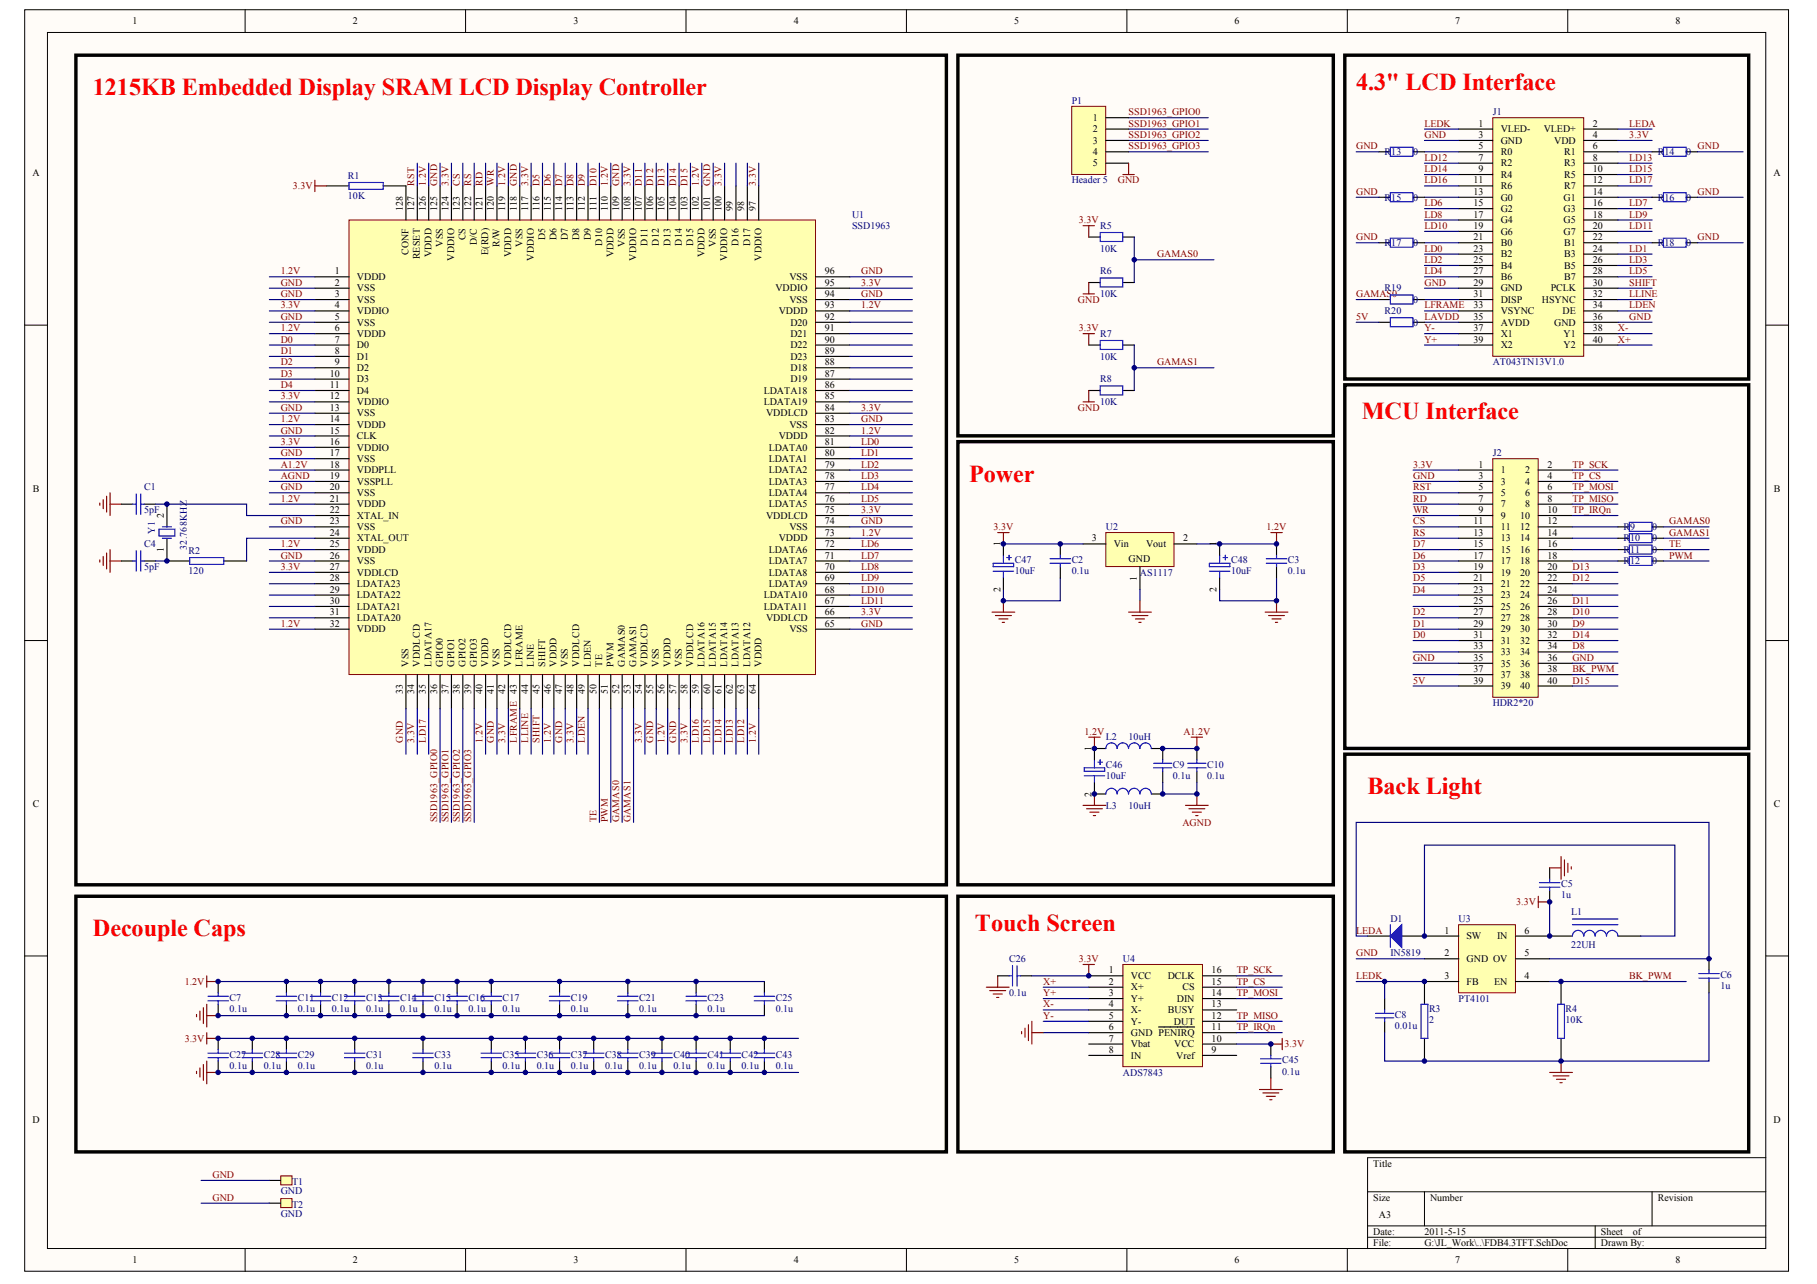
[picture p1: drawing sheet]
<svg xmlns="http://www.w3.org/2000/svg" width="297mm" height="210mm" viewBox="0 0 297 210" stroke-linecap="round" stroke-linejoin="round" font-family="sans-serif">
<defs><g id="words">
<g font-size="4" fill="#f00">
<text x="15.2" y="15.6">1215KB Embedded Display SRAM LCD Display Controller</text>
<text x="221.7" y="14.6">4.3&quot; LCD Interface</text>
<text x="222.6" y="68.5">MCU Interface</text>
<text x="158.5" y="78.8">Power</text>
<text x="223.6" y="129.8">Back Light</text>
<text x="15.2" y="153.1">Decouple Caps</text>
<text x="159.4" y="152.1">Touch Screen</text>
</g>
<g font-size="1.6">
<text x="21.7" y="4">1</text>
<text x="57.7" y="4">2</text>
<text x="93.7" y="4">3</text>
<text x="129.8" y="4">4</text>
<text x="165.8" y="4">5</text>
<text x="201.8" y="4">6</text>
<text x="237.9" y="4">7</text>
<text x="273.9" y="4">8</text>
<text x="178.7" y="19.8">1</text>
<text x="178.7" y="21.6">2</text>
<text x="178.7" y="23.5">3</text>
<text x="241.7" y="20.7">1</text>
<text x="241.7" y="22.6">3</text>
<text x="245.3" y="21.6">VLED-</text>
<text x="245.3" y="23.5">GND</text>
<text x="252.4" y="21.6">VLED+</text>
<text x="254.1" y="23.5">VDD</text>
<text x="260.4" y="20.7">2</text>
<text x="260.4" y="22.6">4</text>
<text x="5.3" y="28.8">A</text>
<text x="178.7" y="25.3">4</text>
<text x="178.7" y="27.2">5</text>
<text x="240.9" y="30">11</text>
<text x="241.7" y="24.4">5</text>
<text x="241.7" y="26.3">7</text>
<text x="241.7" y="28.1">9</text>
<text x="245.3" y="25.3">R0</text>
<text x="245.3" y="27.2">R2</text>
<text x="245.3" y="29.1">R4</text>
<text x="255.7" y="25.3">R1</text>
<text x="255.7" y="27.2">R3</text>
<text x="255.7" y="29.1">R5</text>
<text x="260.4" y="24.4">6</text>
<text x="260.4" y="26.3">8</text>
<text x="260.4" y="28.1">10</text>
<text x="260.4" y="30">12</text>
<text x="289.9" y="28.8">A</text>
<text x="65.9" y="34.5" transform="rotate(-90 65.9 34.5)">128</text>
<text x="67.7" y="34.5" transform="rotate(-90 67.7 34.5)">127</text>
<text x="69.6" y="34.5" transform="rotate(-90 69.6 34.5)">126</text>
<text x="71.4" y="34.5" transform="rotate(-90 71.4 34.5)">125</text>
<text x="73.3" y="34.5" transform="rotate(-90 73.3 34.5)">124</text>
<text x="75.2" y="34.5" transform="rotate(-90 75.2 34.5)">123</text>
<text x="77" y="34.5" transform="rotate(-90 77 34.5)">122</text>
<text x="78.9" y="34.5" transform="rotate(-90 78.9 34.5)">121</text>
<text x="80.7" y="34.5" transform="rotate(-90 80.7 34.5)">120</text>
<text x="82.6" y="34.5" transform="rotate(-90 82.6 34.5)">119</text>
<text x="84.5" y="34.5" transform="rotate(-90 84.5 34.5)">118</text>
<text x="86.3" y="34.5" transform="rotate(-90 86.3 34.5)">117</text>
<text x="88.2" y="34.5" transform="rotate(-90 88.2 34.5)">116</text>
<text x="90.1" y="34.5" transform="rotate(-90 90.1 34.5)">115</text>
<text x="91.9" y="34.5" transform="rotate(-90 91.9 34.5)">114</text>
<text x="93.8" y="34.5" transform="rotate(-90 93.8 34.5)">113</text>
<text x="95.6" y="34.5" transform="rotate(-90 95.6 34.5)">112</text>
<text x="97.5" y="34.5" transform="rotate(-90 97.5 34.5)">111</text>
<text x="99.4" y="34.5" transform="rotate(-90 99.4 34.5)">110</text>
<text x="101.2" y="34.5" transform="rotate(-90 101.2 34.5)">109</text>
<text x="103.1" y="34.5" transform="rotate(-90 103.1 34.5)">108</text>
<text x="104.9" y="34.5" transform="rotate(-90 104.9 34.5)">107</text>
<text x="106.8" y="34.5" transform="rotate(-90 106.8 34.5)">106</text>
<text x="108.7" y="34.5" transform="rotate(-90 108.7 34.5)">105</text>
<text x="110.5" y="34.5" transform="rotate(-90 110.5 34.5)">104</text>
<text x="112.4" y="34.5" transform="rotate(-90 112.4 34.5)">103</text>
<text x="114.2" y="34.5" transform="rotate(-90 114.2 34.5)">102</text>
<text x="116.1" y="34.5" transform="rotate(-90 116.1 34.5)">101</text>
<text x="118" y="34.5" transform="rotate(-90 118 34.5)">100</text>
<text x="119.8" y="34.5" transform="rotate(-90 119.8 34.5)">99</text>
<text x="121.7" y="34.5" transform="rotate(-90 121.7 34.5)">98</text>
<text x="123.5" y="34.5" transform="rotate(-90 123.5 34.5)">97</text>
<text x="240.9" y="31.8">13</text>
<text x="240.9" y="33.7">15</text>
<text x="240.9" y="35.6">17</text>
<text x="245.3" y="30.9">R6</text>
<text x="245.3" y="32.8">G0</text>
<text x="245.3" y="34.6">G2</text>
<text x="255.6" y="32.8">G1</text>
<text x="255.6" y="34.6">G3</text>
<text x="255.7" y="30.9">R7</text>
<text x="260.4" y="31.8">14</text>
<text x="260.4" y="33.7">16</text>
<text x="260.4" y="35.6">18</text>
<text x="66.8" y="41.7" transform="rotate(-90 66.8 41.7)">CONF</text>
<text x="72.4" y="40.3" transform="rotate(-90 72.4 40.3)">VSS</text>
<text x="76.1" y="39.3" transform="rotate(-90 76.1 39.3)">CS</text>
<text x="78" y="40.1" transform="rotate(-90 78 40.1)">D/C</text>
<text x="79.8" y="41.7" transform="rotate(-90 79.8 41.7)">E(RD)</text>
<text x="81.7" y="40.4" transform="rotate(-90 81.7 40.4)">R/W</text>
<text x="85.4" y="40.3" transform="rotate(-90 85.4 40.3)">VSS</text>
<text x="89.1" y="39.3" transform="rotate(-90 89.1 39.3)">D5</text>
<text x="91" y="39.3" transform="rotate(-90 91 39.3)">D6</text>
<text x="92.8" y="39.3" transform="rotate(-90 92.8 39.3)">D7</text>
<text x="94.7" y="39.3" transform="rotate(-90 94.7 39.3)">D8</text>
<text x="96.6" y="39.3" transform="rotate(-90 96.6 39.3)">D9</text>
<text x="98.4" y="40.2" transform="rotate(-90 98.4 40.2)">D10</text>
<text x="102.1" y="40.3" transform="rotate(-90 102.1 40.3)">VSS</text>
<text x="105.9" y="40.2" transform="rotate(-90 105.9 40.2)">D11</text>
<text x="107.7" y="40.2" transform="rotate(-90 107.7 40.2)">D12</text>
<text x="109.6" y="40.2" transform="rotate(-90 109.6 40.2)">D13</text>
<text x="111.4" y="40.2" transform="rotate(-90 111.4 40.2)">D14</text>
<text x="113.3" y="40.2" transform="rotate(-90 113.3 40.2)">D15</text>
<text x="117" y="40.3" transform="rotate(-90 117 40.3)">VSS</text>
<text x="120.7" y="40.2" transform="rotate(-90 120.7 40.2)">D16</text>
<text x="122.6" y="40.2" transform="rotate(-90 122.6 40.2)">D17</text>
<text x="240.9" y="37.4">19</text>
<text x="240.9" y="39.3">21</text>
<text x="240.9" y="41.1">23</text>
<text x="245.3" y="36.5">G4</text>
<text x="245.3" y="38.4">G6</text>
<text x="245.3" y="40.2">B0</text>
<text x="255.6" y="36.5">G5</text>
<text x="255.6" y="38.4">G7</text>
<text x="255.7" y="40.2">B1</text>
<text x="260.4" y="37.4">20</text>
<text x="260.4" y="39.3">22</text>
<text x="260.4" y="41.1">24</text>
<text x="54.8" y="44.9">1</text>
<text x="54.8" y="46.7">2</text>
<text x="58.4" y="45.8">VDDD</text>
<text x="58.4" y="47.6">VSS</text>
<text x="68.7" y="42.4" transform="rotate(-90 68.7 42.4)">RESET</text>
<text x="70.5" y="42.1" transform="rotate(-90 70.5 42.1)">VDDD</text>
<text x="74.2" y="42.6" transform="rotate(-90 74.2 42.6)">VDDIO</text>
<text x="83.5" y="42.1" transform="rotate(-90 83.5 42.1)">VDDD</text>
<text x="87.3" y="42.6" transform="rotate(-90 87.3 42.6)">VDDIO</text>
<text x="100.3" y="42.1" transform="rotate(-90 100.3 42.1)">VDDD</text>
<text x="104" y="42.6" transform="rotate(-90 104 42.6)">VDDIO</text>
<text x="115.2" y="42.1" transform="rotate(-90 115.2 42.1)">VDDD</text>
<text x="118.9" y="42.6" transform="rotate(-90 118.9 42.6)">VDDIO</text>
<text x="124.5" y="42.6" transform="rotate(-90 124.5 42.6)">VDDIO</text>
<text x="126.8" y="47.6">VDDIO</text>
<text x="129" y="45.8">VSS</text>
<text x="134.8" y="46.7">95</text>
<text x="134.8" y="44.9">96</text>
<text x="240.9" y="43">25</text>
<text x="240.9" y="44.9">27</text>
<text x="240.9" y="46.7">29</text>
<text x="245.3" y="42.1">B2</text>
<text x="245.3" y="43.9">B4</text>
<text x="245.3" y="45.8">B6</text>
<text x="245.3" y="47.6">GND</text>
<text x="253.5" y="47.6">PCLK</text>
<text x="255.7" y="42.1">B3</text>
<text x="255.7" y="43.9">B5</text>
<text x="255.7" y="45.8">B7</text>
<text x="260.4" y="43">26</text>
<text x="260.4" y="44.9">28</text>
<text x="260.4" y="46.7">30</text>
<text x="54.8" y="48.6">3</text>
<text x="54.8" y="50.4">4</text>
<text x="54.8" y="52.3">5</text>
<text x="58.4" y="49.5">VSS</text>
<text x="58.4" y="51.4">VDDIO</text>
<text x="58.4" y="53.2">VSS</text>
<text x="127.3" y="51.4">VDDD</text>
<text x="129" y="49.5">VSS</text>
<text x="129.2" y="53.2">D20</text>
<text x="134.8" y="52.3">92</text>
<text x="134.8" y="50.4">93</text>
<text x="134.8" y="48.6">94</text>
<text x="240.9" y="48.6">31</text>
<text x="240.9" y="50.4">33</text>
<text x="240.9" y="52.3">35</text>
<text x="245.3" y="49.5">DISP</text>
<text x="245.3" y="51.4">VSYNC</text>
<text x="245.3" y="53.2">AVDD</text>
<text x="252.1" y="49.5">HSYNC</text>
<text x="254.1" y="53.2">GND</text>
<text x="255.4" y="51.4">DE</text>
<text x="260.4" y="48.6">32</text>
<text x="260.4" y="50.4">34</text>
<text x="260.4" y="52.3">36</text>
<text x="54.8" y="54.1">6</text>
<text x="54.8" y="56">7</text>
<text x="54.8" y="57.9">8</text>
<text x="54.8" y="59.7">9</text>
<text x="58.4" y="55.1">VDDD</text>
<text x="58.4" y="56.9">D0</text>
<text x="58.4" y="58.8">D1</text>
<text x="129.2" y="58.8">D23</text>
<text x="129.2" y="56.9">D22</text>
<text x="129.2" y="55.1">D21</text>
<text x="134.8" y="59.7">88</text>
<text x="134.8" y="57.9">89</text>
<text x="134.8" y="56">90</text>
<text x="134.8" y="54.1">91</text>
<text x="240.9" y="54.1">37</text>
<text x="240.9" y="56">39</text>
<text x="245.3" y="55.1">X1</text>
<text x="245.3" y="56.9">X2</text>
<text x="255.6" y="55.1">Y1</text>
<text x="255.6" y="56.9">Y2</text>
<text x="260.4" y="54.1">38</text>
<text x="260.4" y="56">40</text>
<text x="53.9" y="61.6">10</text>
<text x="53.9" y="63.4">11</text>
<text x="53.9" y="65.3">12</text>
<text x="58.4" y="60.6">D2</text>
<text x="58.4" y="62.5">D3</text>
<text x="58.4" y="64.4">D4</text>
<text x="124.9" y="64.4">LDATA18</text>
<text x="129.2" y="62.5">D19</text>
<text x="129.2" y="60.6">D18</text>
<text x="134.8" y="65.3">85</text>
<text x="134.8" y="63.4">86</text>
<text x="134.8" y="61.6">87</text>
<text x="53.9" y="67.2">13</text>
<text x="53.9" y="69">14</text>
<text x="53.9" y="70.9">15</text>
<text x="58.4" y="66.2">VDDIO</text>
<text x="58.4" y="68.1">VSS</text>
<text x="58.4" y="69.9">VDDD</text>
<text x="58.4" y="71.8">CLK</text>
<text x="124.9" y="66.2">LDATA19</text>
<text x="125.2" y="68.1">VDDLCD</text>
<text x="127.3" y="71.8">VDDD</text>
<text x="129" y="69.9">VSS</text>
<text x="134.8" y="70.9">82</text>
<text x="134.8" y="69">83</text>
<text x="134.8" y="67.2">84</text>
<text x="53.9" y="72.7">16</text>
<text x="53.9" y="74.6">17</text>
<text x="53.9" y="76.4">18</text>
<text x="58.4" y="73.7">VDDIO</text>
<text x="58.4" y="75.5">VSS</text>
<text x="58.4" y="77.4">VDDPLL</text>
<text x="125.7" y="77.4">LDATA2</text>
<text x="125.7" y="75.5">LDATA1</text>
<text x="125.7" y="73.7">LDATA0</text>
<text x="134.8" y="76.4">79</text>
<text x="134.8" y="74.6">80</text>
<text x="134.8" y="72.7">81</text>
<text x="241.7" y="76.4">1</text>
<text x="245.3" y="77.4">1</text>
<text x="249.4" y="77.4">2</text>
<text x="253" y="76.4">2</text>
<text x="5.4" y="80.4">B</text>
<text x="53.9" y="78.3">19</text>
<text x="53.9" y="80.2">20</text>
<text x="53.9" y="82">21</text>
<text x="53.9" y="83.9">22</text>
<text x="58.4" y="79.2">VSSPLL</text>
<text x="58.4" y="81.1">VSS</text>
<text x="58.4" y="82.9">VDDD</text>
<text x="125.7" y="82.9">LDATA5</text>
<text x="125.7" y="81.1">LDATA4</text>
<text x="125.7" y="79.2">LDATA3</text>
<text x="134.8" y="83.9">75</text>
<text x="134.8" y="82">76</text>
<text x="134.8" y="80.2">77</text>
<text x="134.8" y="78.3">78</text>
<text x="241.7" y="78.3">3</text>
<text x="241.7" y="80.2">5</text>
<text x="241.7" y="82">7</text>
<text x="241.7" y="83.9">9</text>
<text x="245.3" y="79.2">3</text>
<text x="245.3" y="81.1">5</text>
<text x="245.3" y="82.9">7</text>
<text x="249.4" y="79.2">4</text>
<text x="249.4" y="81.1">6</text>
<text x="249.4" y="82.9">8</text>
<text x="253" y="78.3">4</text>
<text x="253" y="80.2">6</text>
<text x="253" y="82">8</text>
<text x="253" y="83.9">10</text>
<text x="290" y="80.4">B</text>
<text x="26.8" y="84.6" transform="rotate(-90 26.8 84.6)">2</text>
<text x="53.9" y="85.7">23</text>
<text x="53.9" y="87.6">24</text>
<text x="53.9" y="89.4">25</text>
<text x="58.4" y="84.8">XTAL_IN</text>
<text x="58.4" y="86.7">VSS</text>
<text x="58.4" y="88.5">XTAL_OUT</text>
<text x="125.2" y="84.8">VDDLCD</text>
<text x="127.3" y="88.5">VDDD</text>
<text x="129" y="86.7">VSS</text>
<text x="134.8" y="89.4">72</text>
<text x="134.8" y="87.6">73</text>
<text x="134.8" y="85.7">74</text>
<text x="163.5" y="89.3" transform="rotate(-90 163.5 89.3)">1</text>
<text x="178.5" y="88.5">3</text>
<text x="182.1" y="89.4">Vin</text>
<text x="187.4" y="89.4">Vout</text>
<text x="193.4" y="88.5">2</text>
<text x="198.9" y="89.3" transform="rotate(-90 198.9 89.3)">1</text>
<text x="240.9" y="85.7">11</text>
<text x="240.9" y="87.6">13</text>
<text x="240.9" y="89.4">15</text>
<text x="245.3" y="84.8">9</text>
<text x="245.3" y="86.7">11</text>
<text x="245.3" y="88.5">13</text>
<text x="248.5" y="84.8">10</text>
<text x="248.5" y="86.7">12</text>
<text x="248.5" y="88.5">14</text>
<text x="253" y="85.7">12</text>
<text x="253" y="87.6">14</text>
<text x="253" y="89.4">16</text>
<text x="26.8" y="90.3" transform="rotate(-90 26.8 90.3)">1</text>
<text x="53.9" y="91.3">26</text>
<text x="53.9" y="93.2">27</text>
<text x="53.9" y="95">28</text>
<text x="58.4" y="90.4">VDDD</text>
<text x="58.4" y="92.2">VSS</text>
<text x="58.4" y="94.1">VDDLCD</text>
<text x="58.4" y="96">LDATA23</text>
<text x="125.7" y="96">LDATA9</text>
<text x="125.7" y="94.1">LDATA8</text>
<text x="125.7" y="92.2">LDATA7</text>
<text x="125.7" y="90.4">LDATA6</text>
<text x="134.8" y="95">69</text>
<text x="134.8" y="93.2">70</text>
<text x="134.8" y="91.3">71</text>
<text x="184.5" y="91.9">GND</text>
<text x="185.9" y="95" transform="rotate(-90 185.9 95)">1</text>
<text x="240.9" y="91.3">17</text>
<text x="240.9" y="93.2">19</text>
<text x="240.9" y="95">21</text>
<text x="245.3" y="90.4">15</text>
<text x="245.3" y="92.2">17</text>
<text x="245.3" y="94.1">19</text>
<text x="245.3" y="96">21</text>
<text x="248.5" y="90.4">16</text>
<text x="248.5" y="92.2">18</text>
<text x="248.5" y="94.1">20</text>
<text x="248.5" y="96">22</text>
<text x="253" y="91.3">18</text>
<text x="253" y="93.2">20</text>
<text x="253" y="95">22</text>
<text x="53.9" y="96.9">29</text>
<text x="53.9" y="98.7">30</text>
<text x="53.9" y="100.6">31</text>
<text x="58.4" y="97.8">LDATA22</text>
<text x="58.4" y="99.7">LDATA21</text>
<text x="58.4" y="101.5">LDATA20</text>
<text x="124.9" y="99.7">LDATA11</text>
<text x="124.9" y="97.8">LDATA10</text>
<text x="125.2" y="101.5">VDDLCD</text>
<text x="134.8" y="100.6">66</text>
<text x="134.8" y="98.7">67</text>
<text x="134.8" y="96.9">68</text>
<text x="163.5" y="96.8" transform="rotate(-90 163.5 96.8)">2</text>
<text x="198.9" y="96.8" transform="rotate(-90 198.9 96.8)">2</text>
<text x="240.9" y="96.9">23</text>
<text x="240.9" y="98.7">25</text>
<text x="240.9" y="100.6">27</text>
<text x="245.3" y="97.8">23</text>
<text x="245.3" y="99.7">25</text>
<text x="245.3" y="101.5">27</text>
<text x="248.5" y="97.8">24</text>
<text x="248.5" y="99.7">26</text>
<text x="248.5" y="101.5">28</text>
<text x="253" y="96.9">24</text>
<text x="253" y="98.7">26</text>
<text x="253" y="100.6">28</text>
<text x="53.9" y="102.5">32</text>
<text x="58.4" y="103.4">VDDD</text>
<text x="129" y="103.4">VSS</text>
<text x="134.8" y="102.5">65</text>
<text x="240.9" y="102.5">29</text>
<text x="240.9" y="104.3">31</text>
<text x="240.9" y="106.2">33</text>
<text x="245.3" y="103.4">29</text>
<text x="245.3" y="105.2">31</text>
<text x="245.3" y="107.1">33</text>
<text x="248.5" y="103.4">30</text>
<text x="248.5" y="105.2">32</text>
<text x="248.5" y="107.1">34</text>
<text x="253" y="102.5">30</text>
<text x="253" y="104.3">32</text>
<text x="253" y="106.2">34</text>
<text x="65.9" y="113.5" transform="rotate(-90 65.9 113.5)">33</text>
<text x="66.8" y="109" transform="rotate(-90 66.8 109)">VSS</text>
<text x="67.7" y="113.5" transform="rotate(-90 67.7 113.5)">34</text>
<text x="68.7" y="109" transform="rotate(-90 68.7 109)">VDDLCD</text>
<text x="69.6" y="113.5" transform="rotate(-90 69.6 113.5)">35</text>
<text x="70.5" y="109" transform="rotate(-90 70.5 109)">LDATA17</text>
<text x="71.4" y="113.5" transform="rotate(-90 71.4 113.5)">36</text>
<text x="72.4" y="109" transform="rotate(-90 72.4 109)">GPIO0</text>
<text x="73.3" y="113.5" transform="rotate(-90 73.3 113.5)">37</text>
<text x="74.2" y="109" transform="rotate(-90 74.2 109)">GPIO1</text>
<text x="75.2" y="113.5" transform="rotate(-90 75.2 113.5)">38</text>
<text x="76.1" y="109" transform="rotate(-90 76.1 109)">GPIO2</text>
<text x="77" y="113.5" transform="rotate(-90 77 113.5)">39</text>
<text x="78" y="109" transform="rotate(-90 78 109)">GPIO3</text>
<text x="78.9" y="113.5" transform="rotate(-90 78.9 113.5)">40</text>
<text x="79.8" y="109" transform="rotate(-90 79.8 109)">VDDD</text>
<text x="80.7" y="113.5" transform="rotate(-90 80.7 113.5)">41</text>
<text x="81.7" y="109" transform="rotate(-90 81.7 109)">VSS</text>
<text x="82.6" y="113.5" transform="rotate(-90 82.6 113.5)">42</text>
<text x="83.5" y="109" transform="rotate(-90 83.5 109)">VDDLCD</text>
<text x="84.5" y="113.5" transform="rotate(-90 84.5 113.5)">43</text>
<text x="85.4" y="109" transform="rotate(-90 85.4 109)">LFRAME</text>
<text x="86.3" y="113.5" transform="rotate(-90 86.3 113.5)">44</text>
<text x="87.3" y="109" transform="rotate(-90 87.3 109)">LINE</text>
<text x="88.2" y="113.5" transform="rotate(-90 88.2 113.5)">45</text>
<text x="89.1" y="109" transform="rotate(-90 89.1 109)">SHIFT</text>
<text x="90.1" y="113.5" transform="rotate(-90 90.1 113.5)">46</text>
<text x="91" y="109" transform="rotate(-90 91 109)">VDDD</text>
<text x="91.9" y="113.5" transform="rotate(-90 91.9 113.5)">47</text>
<text x="92.8" y="109" transform="rotate(-90 92.8 109)">VSS</text>
<text x="93.8" y="113.5" transform="rotate(-90 93.8 113.5)">48</text>
<text x="94.7" y="109" transform="rotate(-90 94.7 109)">VDDLCD</text>
<text x="95.6" y="113.5" transform="rotate(-90 95.6 113.5)">49</text>
<text x="96.6" y="109" transform="rotate(-90 96.6 109)">LDEN</text>
<text x="97.5" y="113.5" transform="rotate(-90 97.5 113.5)">50</text>
<text x="98.4" y="109" transform="rotate(-90 98.4 109)">TE</text>
<text x="99.4" y="113.5" transform="rotate(-90 99.4 113.5)">51</text>
<text x="100.3" y="109" transform="rotate(-90 100.3 109)">PWM</text>
<text x="101.2" y="113.5" transform="rotate(-90 101.2 113.5)">52</text>
<text x="102.1" y="109" transform="rotate(-90 102.1 109)">GAMAS0</text>
<text x="103.1" y="113.5" transform="rotate(-90 103.1 113.5)">53</text>
<text x="104" y="109" transform="rotate(-90 104 109)">GAMAS1</text>
<text x="104.9" y="113.5" transform="rotate(-90 104.9 113.5)">54</text>
<text x="105.9" y="109" transform="rotate(-90 105.9 109)">VDDLCD</text>
<text x="106.8" y="113.5" transform="rotate(-90 106.8 113.5)">55</text>
<text x="107.7" y="109" transform="rotate(-90 107.7 109)">VSS</text>
<text x="108.7" y="113.5" transform="rotate(-90 108.7 113.5)">56</text>
<text x="109.6" y="109" transform="rotate(-90 109.6 109)">VDDD</text>
<text x="110.5" y="113.5" transform="rotate(-90 110.5 113.5)">57</text>
<text x="111.4" y="109" transform="rotate(-90 111.4 109)">VSS</text>
<text x="112.4" y="113.5" transform="rotate(-90 112.4 113.5)">58</text>
<text x="113.3" y="109" transform="rotate(-90 113.3 109)">VDDLCD</text>
<text x="114.2" y="113.5" transform="rotate(-90 114.2 113.5)">59</text>
<text x="115.2" y="109" transform="rotate(-90 115.2 109)">LDATA16</text>
<text x="116.1" y="113.5" transform="rotate(-90 116.1 113.5)">60</text>
<text x="117" y="109" transform="rotate(-90 117 109)">LDATA15</text>
<text x="118" y="113.5" transform="rotate(-90 118 113.5)">61</text>
<text x="118.9" y="109" transform="rotate(-90 118.9 109)">LDATA14</text>
<text x="119.8" y="113.5" transform="rotate(-90 119.8 113.5)">62</text>
<text x="120.7" y="109" transform="rotate(-90 120.7 109)">LDATA13</text>
<text x="121.7" y="113.5" transform="rotate(-90 121.7 113.5)">63</text>
<text x="122.6" y="109" transform="rotate(-90 122.6 109)">LDATA12</text>
<text x="123.5" y="113.5" transform="rotate(-90 123.5 113.5)">64</text>
<text x="124.5" y="109" transform="rotate(-90 124.5 109)">VDDD</text>
<text x="240.9" y="108">35</text>
<text x="240.9" y="109.9">37</text>
<text x="240.9" y="111.7">39</text>
<text x="245.3" y="109">35</text>
<text x="245.3" y="110.8">37</text>
<text x="245.3" y="112.7">39</text>
<text x="248.5" y="109">36</text>
<text x="248.5" y="110.8">38</text>
<text x="248.5" y="112.7">40</text>
<text x="253" y="108">36</text>
<text x="253" y="109.9">38</text>
<text x="253" y="111.7">40</text>
<text x="178.4" y="122.7" transform="rotate(-90 178.4 122.7)">1</text>
<text x="5.4" y="131.9">C</text>
<text x="178.4" y="130.3" transform="rotate(-90 178.4 130.3)">2</text>
<text x="290" y="131.9">C</text>
<text x="236.1" y="152.6">1</text>
<text x="239.8" y="153.6">SW</text>
<text x="244.7" y="153.6">IN</text>
<text x="249.2" y="152.6">6</text>
<text x="181.3" y="159.1">1</text>
<text x="181.3" y="161">2</text>
<text x="184.9" y="160.1">VCC</text>
<text x="184.9" y="161.9">X+</text>
<text x="190.9" y="160.1">DCLK</text>
<text x="193.3" y="161.9">CS</text>
<text x="198.1" y="161">15</text>
<text x="198.1" y="159.1">16</text>
<text x="236.1" y="156.3">2</text>
<text x="236.1" y="160.1">3</text>
<text x="239.8" y="157.3">GND OV</text>
<text x="239.8" y="161">FB</text>
<text x="244.3" y="161">EN</text>
<text x="249.2" y="160.1">4</text>
<text x="249.2" y="156.3">5</text>
<text x="181.3" y="162.8">3</text>
<text x="181.3" y="164.7">4</text>
<text x="181.3" y="166.6">5</text>
<text x="184.9" y="163.8">Y+</text>
<text x="184.9" y="165.6">X-</text>
<text x="184.9" y="167.5">Y-</text>
<text x="190.9" y="165.6">BUSY</text>
<text x="191.9" y="167.5">DUT</text>
<text x="192.4" y="163.8">DIN</text>
<text x="198.1" y="166.6">12</text>
<text x="198.1" y="164.7">13</text>
<text x="198.1" y="162.8">14</text>
<text x="181.3" y="168.4">6</text>
<text x="181.3" y="170.3">7</text>
<text x="181.3" y="172.1">8</text>
<text x="184.9" y="169.3">GND PENIRQ</text>
<text x="184.9" y="171.2">Vbat</text>
<text x="184.9" y="173.1">IN</text>
<text x="192" y="171.2">VCC</text>
<text x="192.3" y="173.1">Vref</text>
<text x="198.1" y="172.1">9</text>
<text x="198.1" y="170.3">10</text>
<text x="198.1" y="168.4">11</text>
<text x="5.3" y="183.5">D</text>
<text x="289.9" y="183.5">D</text>
<text x="224.5" y="190.7">Title</text>
<text x="224.5" y="196.3">Size</text>
<text x="233.8" y="196.3">Number</text>
<text x="271" y="196.3">Revision</text>
<text x="224.5" y="201.9">Date:</text>
<text x="224.5" y="203.7">File:</text>
<text x="225.4" y="199.1">A3</text>
<text x="232.9" y="201.9">2011-5-15</text>
<text x="232.9" y="203.7">G:\JL_Work\..\FDB4.3TFT.SchDoc</text>
<text x="261.7" y="201.9">Sheet</text>
<text x="261.7" y="203.7">Drawn By:</text>
<text x="266.9" y="201.9">of</text>
<text x="21.7" y="206.5">1</text>
<text x="57.7" y="206.5">2</text>
<text x="93.7" y="206.5">3</text>
<text x="129.8" y="206.5">4</text>
<text x="165.8" y="206.5">5</text>
<text x="201.8" y="206.5">6</text>
<text x="237.9" y="206.5">7</text>
<text x="273.9" y="206.5">8</text>
</g>
<g font-size="1.6" fill="#000080">
<text x="175.2" y="17">P1</text>
<text x="244" y="18.8">J1</text>
<text x="56.9" y="29.2">R1</text>
<text x="175.2" y="30">Header 5</text>
<text x="226.4" y="25.3">R13</text>
<text x="231" y="25.3">0</text>
<text x="271" y="25.3">R14</text>
<text x="275.7" y="25.3">0</text>
<text x="56.9" y="32.6">10K</text>
<text x="139.3" y="35.6">U1</text>
<text x="226.4" y="32.8">R15</text>
<text x="231" y="32.8">0</text>
<text x="271" y="32.8">R16</text>
<text x="275.7" y="32.8">0</text>
<text x="139.3" y="37.4">SSD1963</text>
<text x="179.8" y="37.4">R5</text>
<text x="179.8" y="41.1">10K</text>
<text x="226.4" y="40.2">R17</text>
<text x="231" y="40.2">0</text>
<text x="271" y="40.2">R18</text>
<text x="275.7" y="40.2">0</text>
<text x="179.8" y="44.9">R6</text>
<text x="226.4" y="47.6">R19</text>
<text x="179.8" y="48.6">10K</text>
<text x="226.4" y="51.4">R20</text>
<text x="231" y="53.2">0</text>
<text x="231" y="49.5">0</text>
<text x="179.8" y="55.1">R7</text>
<text x="179.8" y="58.8">10K</text>
<text x="244" y="59.7">AT043TN13V1.0</text>
<text x="179.8" y="62.5">R8</text>
<text x="179.8" y="66.2">10K</text>
<text x="244" y="74.6">J2</text>
<text x="23.6" y="80.2">C1</text>
<text x="23.6" y="83.9">5pF</text>
<text x="23.6" y="89.4">C4</text>
<text x="25.3" y="87.2" transform="rotate(-90 25.3 87.2)">Y1</text>
<text x="30.5" y="89.8" transform="rotate(-90 30.5 89.8)">32.768KHZ</text>
<text x="180.8" y="86.7">U2</text>
<text x="265.4" y="86.7">R9</text>
<text x="265.4" y="88.5">R10</text>
<text x="270.1" y="86.7">0</text>
<text x="270.1" y="88.5">0</text>
<text x="23.6" y="93.2">5pF</text>
<text x="30.8" y="90.6">R2</text>
<text x="30.8" y="93.9">120</text>
<text x="165.9" y="92">C47</text>
<text x="165.9" y="93.9">10uF</text>
<text x="175.2" y="92">C2</text>
<text x="175.2" y="93.9">0.1u</text>
<text x="186.4" y="94.1">AS1117</text>
<text x="201.2" y="92">C48</text>
<text x="201.2" y="93.9">10uF</text>
<text x="210.5" y="92">C3</text>
<text x="210.5" y="93.9">0.1u</text>
<text x="265.4" y="90.4">R11</text>
<text x="265.4" y="92.2">R12</text>
<text x="270.1" y="90.4">0</text>
<text x="270.1" y="92.2">0</text>
<text x="244" y="115.5">HDR2*20</text>
<text x="180.8" y="125.5">C46</text>
<text x="180.8" y="121">L2</text>
<text x="184.5" y="121">10uH</text>
<text x="191.8" y="125.5">C9</text>
<text x="197.3" y="125.5">C10</text>
<text x="180.8" y="127.4">10uF</text>
<text x="191.8" y="127.4">0.1u</text>
<text x="197.3" y="127.4">0.1u</text>
<text x="180.8" y="132.2">L3</text>
<text x="184.5" y="132.2">10uH</text>
<text x="255.2" y="145">C5</text>
<text x="255.2" y="146.9">1u</text>
<text x="256.9" y="149.6">L1</text>
<text x="227.3" y="150.8">D1</text>
<text x="238.5" y="150.8">U3</text>
<text x="256.9" y="155">22UH</text>
<text x="165" y="157.3">C26</text>
<text x="183.6" y="157.3">U4</text>
<text x="227.3" y="156.3">IN5819</text>
<text x="281.2" y="159.9">C6</text>
<text x="281.2" y="161.7">1u</text>
<text x="37.5" y="163.6">C7</text>
<text x="37.5" y="165.4">0.1u</text>
<text x="48.7" y="163.6">C11</text>
<text x="48.7" y="165.4">0.1u</text>
<text x="54.3" y="163.6">C12</text>
<text x="54.3" y="165.4">0.1u</text>
<text x="59.8" y="163.6">C13</text>
<text x="59.8" y="165.4">0.1u</text>
<text x="65.4" y="163.6">C14</text>
<text x="65.4" y="165.4">0.1u</text>
<text x="71" y="163.6">C15</text>
<text x="71" y="165.4">0.1u</text>
<text x="76.6" y="163.6">C16</text>
<text x="76.6" y="165.4">0.1u</text>
<text x="82.2" y="163.6">C17</text>
<text x="82.2" y="165.4">0.1u</text>
<text x="93.3" y="163.6">C19</text>
<text x="93.3" y="165.4">0.1u</text>
<text x="104.5" y="163.6">C21</text>
<text x="104.5" y="165.4">0.1u</text>
<text x="115.7" y="163.6">C23</text>
<text x="115.7" y="165.4">0.1u</text>
<text x="126.8" y="163.6">C25</text>
<text x="126.8" y="165.4">0.1u</text>
<text x="165" y="162.8">0.1u</text>
<text x="228" y="166.4">C8</text>
<text x="233.6" y="165.4">R3</text>
<text x="233.6" y="167.3">2</text>
<text x="238.5" y="163.8">PT4101</text>
<text x="255.9" y="165.4">R4</text>
<text x="255.9" y="167.3">10K</text>
<text x="37.5" y="172.9">C27</text>
<text x="43.1" y="172.9">C28</text>
<text x="48.7" y="172.9">C29</text>
<text x="59.8" y="172.9">C31</text>
<text x="71" y="172.9">C33</text>
<text x="82.2" y="172.9">C35</text>
<text x="87.8" y="172.9">C36</text>
<text x="93.3" y="172.9">C37</text>
<text x="98.9" y="172.9">C38</text>
<text x="104.5" y="172.9">C39</text>
<text x="110.1" y="172.9">C40</text>
<text x="115.7" y="172.9">C41</text>
<text x="121.2" y="172.9">C42</text>
<text x="126.8" y="172.9">C43</text>
<text x="209.6" y="173.8">C45</text>
<text x="228" y="168.2">0.01u</text>
<text x="37.5" y="174.7">0.1u</text>
<text x="43.1" y="174.7">0.1u</text>
<text x="48.7" y="174.7">0.1u</text>
<text x="59.8" y="174.7">0.1u</text>
<text x="71" y="174.7">0.1u</text>
<text x="82.2" y="174.7">0.1u</text>
<text x="87.8" y="174.7">0.1u</text>
<text x="93.3" y="174.7">0.1u</text>
<text x="98.9" y="174.7">0.1u</text>
<text x="104.5" y="174.7">0.1u</text>
<text x="110.1" y="174.7">0.1u</text>
<text x="115.7" y="174.7">0.1u</text>
<text x="121.2" y="174.7">0.1u</text>
<text x="126.8" y="174.7">0.1u</text>
<text x="183.6" y="175.8">ADS7843</text>
<text x="209.6" y="175.7">0.1u</text>
<text x="45.9" y="195.2">GND</text>
<text x="47.8" y="193.7">T1</text>
<text x="47.8" y="197.4">T2</text>
<text x="45.9" y="198.9">GND</text>
</g>
<g font-size="1.6" fill="#800000">
<text x="184.5" y="18.8">SSD1963_GPIO0</text>
<text x="184.5" y="20.7">SSD1963_GPIO1</text>
<text x="184.5" y="22.6">SSD1963_GPIO2</text>
<text x="232.9" y="20.7">LEDK</text>
<text x="232.9" y="22.6">GND</text>
<text x="266.4" y="20.7">LEDA</text>
<text x="266.4" y="22.6">3.3V</text>
<text x="182.7" y="30">GND</text>
<text x="184.5" y="24.4">SSD1963_GPIO3</text>
<text x="221.7" y="24.4">GND</text>
<text x="232.9" y="26.3">LD12</text>
<text x="232.9" y="28.1">LD14</text>
<text x="232.9" y="30">LD16</text>
<text x="266.4" y="26.3">LD13</text>
<text x="266.4" y="28.1">LD15</text>
<text x="266.4" y="30">LD17</text>
<text x="277.5" y="24.4">GND</text>
<text x="47.9" y="30.9">3.3V</text>
<text x="67.7" y="30.4" transform="rotate(-90 67.7 30.4)">RST</text>
<text x="69.6" y="30.4" transform="rotate(-90 69.6 30.4)">1.2V</text>
<text x="71.4" y="30.4" transform="rotate(-90 71.4 30.4)">GND</text>
<text x="73.3" y="30.4" transform="rotate(-90 73.3 30.4)">3.3V</text>
<text x="75.2" y="30.4" transform="rotate(-90 75.2 30.4)">CS</text>
<text x="77" y="30.4" transform="rotate(-90 77 30.4)">RS</text>
<text x="78.9" y="30.4" transform="rotate(-90 78.9 30.4)">RD</text>
<text x="80.7" y="30.4" transform="rotate(-90 80.7 30.4)">WR</text>
<text x="82.6" y="30.4" transform="rotate(-90 82.6 30.4)">1.2V</text>
<text x="84.5" y="30.4" transform="rotate(-90 84.5 30.4)">GND</text>
<text x="86.3" y="30.4" transform="rotate(-90 86.3 30.4)">3.3V</text>
<text x="88.2" y="30.4" transform="rotate(-90 88.2 30.4)">D5</text>
<text x="90.1" y="30.4" transform="rotate(-90 90.1 30.4)">D6</text>
<text x="91.9" y="30.4" transform="rotate(-90 91.9 30.4)">D7</text>
<text x="93.8" y="30.4" transform="rotate(-90 93.8 30.4)">D8</text>
<text x="95.6" y="30.4" transform="rotate(-90 95.6 30.4)">D9</text>
<text x="97.5" y="30.4" transform="rotate(-90 97.5 30.4)">D10</text>
<text x="99.4" y="30.4" transform="rotate(-90 99.4 30.4)">1.2V</text>
<text x="101.2" y="30.4" transform="rotate(-90 101.2 30.4)">GND</text>
<text x="103.1" y="30.4" transform="rotate(-90 103.1 30.4)">3.3V</text>
<text x="104.9" y="30.4" transform="rotate(-90 104.9 30.4)">D11</text>
<text x="106.8" y="30.4" transform="rotate(-90 106.8 30.4)">D12</text>
<text x="108.7" y="30.4" transform="rotate(-90 108.7 30.4)">D13</text>
<text x="110.5" y="30.4" transform="rotate(-90 110.5 30.4)">D14</text>
<text x="112.4" y="30.4" transform="rotate(-90 112.4 30.4)">D15</text>
<text x="114.2" y="30.4" transform="rotate(-90 114.2 30.4)">1.2V</text>
<text x="116.1" y="30.4" transform="rotate(-90 116.1 30.4)">GND</text>
<text x="118" y="30.4" transform="rotate(-90 118 30.4)">3.3V</text>
<text x="123.5" y="30.4" transform="rotate(-90 123.5 30.4)">3.3V</text>
<text x="221.7" y="31.8">GND</text>
<text x="232.9" y="33.7">LD6</text>
<text x="232.9" y="35.6">LD8</text>
<text x="266.4" y="33.7">LD7</text>
<text x="266.4" y="35.6">LD9</text>
<text x="277.5" y="31.8">GND</text>
<text x="176.4" y="36.5">3.3V</text>
<text x="221.7" y="39.3">GND</text>
<text x="232.9" y="37.4">LD10</text>
<text x="232.9" y="41.1">LD0</text>
<text x="266.4" y="37.4">LD11</text>
<text x="266.4" y="41.1">LD1</text>
<text x="277.5" y="39.3">GND</text>
<text x="45.9" y="44.9">1.2V</text>
<text x="45.9" y="46.7">GND</text>
<text x="140.8" y="46.7">3.3V</text>
<text x="140.8" y="44.9">GND</text>
<text x="189.1" y="42.1">GAMAS0</text>
<text x="232.9" y="43">LD2</text>
<text x="232.9" y="44.9">LD4</text>
<text x="232.9" y="46.7">GND</text>
<text x="266.4" y="43">LD3</text>
<text x="266.4" y="44.9">LD5</text>
<text x="266.4" y="46.7">SHIFT</text>
<text x="45.9" y="48.6">GND</text>
<text x="45.9" y="50.4">3.3V</text>
<text x="45.9" y="52.3">GND</text>
<text x="140.8" y="50.4">1.2V</text>
<text x="140.8" y="48.6">GND</text>
<text x="176.2" y="49.5">GND</text>
<text x="221.7" y="48.6">GAMAS0</text>
<text x="221.7" y="52.3">5V</text>
<text x="232.9" y="50.4">LFRAME</text>
<text x="232.9" y="52.3">LAVDD</text>
<text x="266.4" y="48.6">LLINE</text>
<text x="266.4" y="50.4">LDEN</text>
<text x="266.4" y="52.3">GND</text>
<text x="45.9" y="54.1">1.2V</text>
<text x="45.9" y="56">D0</text>
<text x="45.9" y="57.9">D1</text>
<text x="45.9" y="59.7">D2</text>
<text x="176.4" y="54.1">3.3V</text>
<text x="189.1" y="59.7">GAMAS1</text>
<text x="232.9" y="56">Y+</text>
<text x="232.9" y="54.1">Y-</text>
<text x="264.5" y="56">X+</text>
<text x="264.5" y="54.1">X-</text>
<text x="45.9" y="61.6">D3</text>
<text x="45.9" y="63.4">D4</text>
<text x="45.9" y="65.3">3.3V</text>
<text x="45.9" y="67.2">GND</text>
<text x="45.9" y="69">1.2V</text>
<text x="45.9" y="70.9">GND</text>
<text x="140.8" y="70.9">1.2V</text>
<text x="140.8" y="69">GND</text>
<text x="140.8" y="67.2">3.3V</text>
<text x="176.2" y="67.2">GND</text>
<text x="45.9" y="72.7">3.3V</text>
<text x="45.9" y="74.6">GND</text>
<text x="45.9" y="76.4">A1.2V</text>
<text x="140.8" y="72.7">LD0</text>
<text x="140.8" y="74.6">LD1</text>
<text x="140.8" y="76.4">LD2</text>
<text x="231" y="76.4">3.3V</text>
<text x="257.1" y="76.4">TP_SCK</text>
<text x="45.9" y="78.3">AGND</text>
<text x="45.9" y="80.2">GND</text>
<text x="45.9" y="82">1.2V</text>
<text x="140.8" y="83.9">3.3V</text>
<text x="140.8" y="78.3">LD3</text>
<text x="140.8" y="80.2">LD4</text>
<text x="140.8" y="82">LD5</text>
<text x="231" y="80.2">RST</text>
<text x="231" y="82">RD</text>
<text x="231" y="83.9">WR</text>
<text x="231" y="78.3">GND</text>
<text x="257.1" y="78.3">TP_CS</text>
<text x="257.1" y="80.2">TP_MOSI</text>
<text x="257.1" y="82">TP_MISO</text>
<text x="257.1" y="83.9">TP_IRQn</text>
<text x="45.9" y="85.7">GND</text>
<text x="45.9" y="89.4">1.2V</text>
<text x="140.8" y="89.4">LD6</text>
<text x="140.8" y="87.6">1.2V</text>
<text x="140.8" y="85.7">GND</text>
<text x="162.4" y="86.7">3.3V</text>
<text x="207.1" y="86.7">1.2V</text>
<text x="231" y="85.7">CS</text>
<text x="231" y="87.6">RS</text>
<text x="231" y="89.4">D7</text>
<text x="272.9" y="89.4">TE</text>
<text x="272.9" y="85.7">GAMAS0</text>
<text x="272.9" y="87.6">GAMAS1</text>
<text x="45.9" y="91.3">GND</text>
<text x="45.9" y="93.2">3.3V</text>
<text x="140.8" y="91.3">LD7</text>
<text x="140.8" y="93.2">LD8</text>
<text x="140.8" y="95">LD9</text>
<text x="231" y="91.3">D6</text>
<text x="231" y="93.2">D3</text>
<text x="231" y="95">D5</text>
<text x="257.1" y="95">D12</text>
<text x="257.1" y="93.2">D13</text>
<text x="272.9" y="91.3">PWM</text>
<text x="140.8" y="100.6">3.3V</text>
<text x="140.8" y="96.9">LD10</text>
<text x="140.8" y="98.7">LD11</text>
<text x="231" y="96.9">D4</text>
<text x="231" y="100.6">D2</text>
<text x="257.1" y="100.6">D10</text>
<text x="257.1" y="98.7">D11</text>
<text x="45.9" y="102.5">1.2V</text>
<text x="140.8" y="102.5">GND</text>
<text x="231" y="104.3">D0</text>
<text x="231" y="102.5">D1</text>
<text x="257.1" y="106.2">D8</text>
<text x="257.1" y="102.5">D9</text>
<text x="257.1" y="104.3">D14</text>
<text x="231" y="108">GND</text>
<text x="231" y="111.7">5V</text>
<text x="257.1" y="111.7">D15</text>
<text x="257.1" y="109.9">BK_PWM</text>
<text x="257.1" y="108">GND</text>
<text x="65.9" y="121.4" transform="rotate(-90 65.9 121.4)">GND</text>
<text x="67.7" y="121.4" transform="rotate(-90 67.7 121.4)">3.3V</text>
<text x="69.6" y="121.4" transform="rotate(-90 69.6 121.4)">LD17</text>
<text x="78.9" y="121.4" transform="rotate(-90 78.9 121.4)">1.2V</text>
<text x="80.7" y="121.4" transform="rotate(-90 80.7 121.4)">GND</text>
<text x="82.6" y="121.4" transform="rotate(-90 82.6 121.4)">3.3V</text>
<text x="84.5" y="121.4" transform="rotate(-90 84.5 121.4)">LFRAME</text>
<text x="86.3" y="121.4" transform="rotate(-90 86.3 121.4)">LLINE</text>
<text x="88.2" y="121.4" transform="rotate(-90 88.2 121.4)">SHIFT</text>
<text x="90.1" y="121.4" transform="rotate(-90 90.1 121.4)">1.2V</text>
<text x="91.9" y="121.4" transform="rotate(-90 91.9 121.4)">GND</text>
<text x="93.8" y="121.4" transform="rotate(-90 93.8 121.4)">3.3V</text>
<text x="95.6" y="121.4" transform="rotate(-90 95.6 121.4)">LDEN</text>
<text x="104.9" y="121.4" transform="rotate(-90 104.9 121.4)">3.3V</text>
<text x="106.8" y="121.4" transform="rotate(-90 106.8 121.4)">GND</text>
<text x="108.7" y="121.4" transform="rotate(-90 108.7 121.4)">1.2V</text>
<text x="110.5" y="121.4" transform="rotate(-90 110.5 121.4)">GND</text>
<text x="112.4" y="121.4" transform="rotate(-90 112.4 121.4)">3.3V</text>
<text x="114.2" y="121.4" transform="rotate(-90 114.2 121.4)">LD16</text>
<text x="116.1" y="121.4" transform="rotate(-90 116.1 121.4)">LD15</text>
<text x="118" y="121.4" transform="rotate(-90 118 121.4)">LD14</text>
<text x="119.8" y="121.4" transform="rotate(-90 119.8 121.4)">LD13</text>
<text x="121.7" y="121.4" transform="rotate(-90 121.7 121.4)">LD12</text>
<text x="123.5" y="121.4" transform="rotate(-90 123.5 121.4)">1.2V</text>
<text x="177.3" y="120.1">1.2V</text>
<text x="193.5" y="120.1">A1.2V</text>
<text x="71.4" y="134.4" transform="rotate(-90 71.4 134.4)">SSD1963_GPIO0</text>
<text x="73.3" y="134.4" transform="rotate(-90 73.3 134.4)">SSD1963_GPIO1</text>
<text x="75.2" y="134.4" transform="rotate(-90 75.2 134.4)">SSD1963_GPIO2</text>
<text x="77" y="134.4" transform="rotate(-90 77 134.4)">SSD1963_GPIO3</text>
<text x="97.5" y="134.4" transform="rotate(-90 97.5 134.4)">TE</text>
<text x="99.4" y="134.4" transform="rotate(-90 99.4 134.4)">PWM</text>
<text x="101.2" y="134.4" transform="rotate(-90 101.2 134.4)">GAMAS0</text>
<text x="103.1" y="134.4" transform="rotate(-90 103.1 134.4)">GAMAS1</text>
<text x="193.3" y="135">AGND</text>
<text x="247.9" y="148">3.3V</text>
<text x="221.7" y="152.6">LEDA</text>
<text x="30.2" y="161">1.2V</text>
<text x="170.5" y="161">X+</text>
<text x="176.4" y="157.3">3.3V</text>
<text x="202.2" y="159.1">TP_SCK</text>
<text x="202.2" y="161">TP_CS</text>
<text x="221.7" y="156.3">GND</text>
<text x="221.7" y="160.1">LEDK</text>
<text x="266.4" y="160.1">BK_PWM</text>
<text x="170.5" y="162.8">Y+</text>
<text x="170.5" y="164.7">X-</text>
<text x="170.5" y="166.6">Y-</text>
<text x="202.2" y="162.8">TP_MOSI</text>
<text x="202.2" y="166.6">TP_MISO</text>
<text x="30.2" y="170.3">3.3V</text>
<text x="202.2" y="168.4">TP_IRQn</text>
<text x="210" y="171.2">3.3V</text>
<text x="34.7" y="192.6">GND</text>
<text x="34.7" y="196.3">GND</text>
</g>
</g></defs>
<g fill="#fffcf8" stroke="#000" stroke-width=".16">
<path d="M4 1.6h288.4v206.2h-288.4z"/>
<path d="M7.8 5.3h280.9v198.8h-280.9z"/>
</g>
<g fill="none" stroke="#000" stroke-width=".16">
<path d="M40.1 1.6v3.7M76.1 1.6v3.7M112.1 1.6v3.7M148.2 1.6v3.7M184.2 1.6v3.7M220.3 1.6v3.7M256.3 1.6v3.7M4 53.2h3.8M288.7 53.2h3.7M4 104.7h3.8M288.7 104.7h3.7M4 156.3h3.8"/>
<path d="M288.7 156.3h3.7M223.6 194.8h65.1M232.9 194.8v5.6M270.1 194.8v5.6M288.7 189.3h-65.1v14.8M40.1 204.1v3.7M76.1 204.1v3.7M112.1 204.1v3.7M148.2 204.1v3.7M184.2 204.1v3.7M220.3 204.1v3.7M223.6 200.4h65.1"/>
<path d="M223.6 202.3h65.1M256.3 204.1v3.7M260.8 200.4v3.7"/>
</g>
<path d="M57.1 36h76.2v74.3h-76.2z" fill="#ffffb0" stroke="#800000" stroke-width=".16"/>
<g fill="none" stroke="#000" stroke-width=".19">
<path d="M66.4 30.4v5.6M68.2 30.4v5.6M70.1 30.4v5.6M71.9 30.4v5.6M73.8 30.4v5.6M75.7 30.4v5.6M77.5 30.4v5.6M79.4 30.4v5.6M81.2 30.4v5.6M83.1 30.4v5.6M85 30.4v5.6M86.8 30.4v5.6"/>
<path d="M88.7 30.4v5.6M90.5 30.4v5.6M92.4 30.4v5.6M94.3 30.4v5.6M96.1 30.4v5.6M98 30.4v5.6M99.8 30.4v5.6M101.7 30.4v5.6M103.6 30.4v5.6M105.4 30.4v5.6M107.3 30.4v5.6M109.2 30.4v5.6"/>
<path d="M111 30.4v5.6M112.9 30.4v5.6M114.7 30.4v5.6M116.6 30.4v5.6M118.5 30.4v5.6M120.3 30.4v5.6M122.2 30.4v5.6M124 30.4v5.6M51.5 45.3h5.6M51.5 47.1h5.6M51.5 49h5.6M51.5 50.8h5.6"/>
<path d="M51.5 52.7h5.6M51.5 54.5h5.6M51.5 56.4h5.6M51.5 58.3h5.6M133.3 45.3h5.6M133.3 47.1h5.6M133.3 49h5.6M133.3 50.8h5.6M133.3 52.7h5.6M133.3 54.5h5.6M133.3 56.4h5.6M133.3 58.3h5.6"/>
<path d="M51.5 60.1h5.6M51.5 62h5.6M51.5 63.8h5.6M51.5 65.7h5.6M51.5 67.6h5.6M51.5 69.4h5.6M51.5 71.3h5.6M51.5 73.1h5.6M51.5 75h5.6M51.5 76.8h5.6M51.5 78.7h5.6M133.3 60.1h5.6"/>
<path d="M133.3 62h5.6M133.3 63.8h5.6M133.3 65.7h5.6M133.3 67.6h5.6M133.3 69.4h5.6M133.3 71.3h5.6M133.3 73.1h5.6M133.3 75h5.6M133.3 76.8h5.6M133.3 78.7h5.6M51.5 80.6h5.6M51.5 82.4h5.6"/>
<path d="M51.5 84.3h5.6M51.5 86.1h5.6M51.5 88h5.6M51.5 89.8h5.6M51.5 91.7h5.6M51.5 93.6h5.6M51.5 95.4h5.6M51.5 97.3h5.6M51.5 99.1h5.6M133.3 80.6h5.6M133.3 82.4h5.6M133.3 84.3h5.6"/>
<path d="M133.3 86.1h5.6M133.3 88h5.6M133.3 89.8h5.6M133.3 91.7h5.6M133.3 93.6h5.6M133.3 95.4h5.6M133.3 97.3h5.6M133.3 99.1h5.6M51.5 101h5.6M51.5 102.9h5.6M66.4 110.3v5.6M68.2 110.3v5.6"/>
<path d="M70.1 110.3v5.6M71.9 110.3v5.6M73.8 110.3v5.6M75.7 110.3v5.6M77.5 110.3v5.6M79.4 110.3v5.6M81.2 110.3v5.6M83.1 110.3v5.6M85 110.3v5.6M86.8 110.3v5.6M88.7 110.3v5.6M90.5 110.3v5.6"/>
<path d="M92.4 110.3v5.6M94.3 110.3v5.6M96.1 110.3v5.6M98 110.3v5.6M99.8 110.3v5.6M101.7 110.3v5.6M103.6 110.3v5.6M105.4 110.3v5.6M107.3 110.3v5.6M109.2 110.3v5.6M111 110.3v5.6M112.9 110.3v5.6"/>
<path d="M114.7 110.3v5.6M116.6 110.3v5.6M118.5 110.3v5.6M120.3 110.3v5.6M122.2 110.3v5.6M124 110.3v5.6M133.3 101h5.6M133.3 102.9h5.6"/>
</g>
<path d="M244 19.2h14.9v39h-14.9z" fill="#ffffb0" stroke="#800000" stroke-width=".16"/>
<g fill="none" stroke="#000" stroke-width=".19">
<path d="M238.5 21.1h5.5M238.5 23h5.5M238.5 24.8h5.5M238.5 26.7h5.5M238.5 28.5h5.5M238.5 30.4h5.5M238.5 32.2h5.5M238.5 34.1h5.5M238.5 36h5.5M238.5 37.8h5.5M238.5 39.7h5.5M258.9 21.1h5.6"/>
<path d="M258.9 23h5.6M258.9 24.8h5.6M258.9 26.7h5.6M258.9 28.5h5.6M258.9 30.4h5.6M258.9 32.2h5.6M258.9 34.1h5.6M258.9 36h5.6M258.9 37.8h5.6M258.9 39.7h5.6M238.5 41.5h5.5M238.5 43.4h5.5"/>
<path d="M238.5 45.3h5.5M238.5 47.1h5.5M238.5 49h5.5M238.5 50.8h5.5M238.5 52.7h5.5M238.5 54.5h5.5M238.5 56.4h5.5M258.9 41.5h5.6M258.9 43.4h5.6M258.9 45.3h5.6M258.9 47.1h5.6M258.9 49h5.6"/>
<path d="M258.9 50.8h5.6M258.9 52.7h5.6M258.9 54.5h5.6M258.9 56.4h5.6"/>
</g>
<path d="M244 75h7.5v39h-7.5z" fill="#ffffb0" stroke="#800000" stroke-width=".16"/>
<g fill="none" stroke="#000" stroke-width=".19">
<path d="M238.5 76.8h5.5M238.5 78.7h5.5M251.5 76.8h5.6M251.5 78.7h5.6M238.5 80.6h5.5M238.5 82.4h5.5M238.5 84.3h5.5M238.5 86.1h5.5M238.5 88h5.5M238.5 89.8h5.5M238.5 91.7h5.5M238.5 93.6h5.5"/>
<path d="M238.5 95.4h5.5M238.5 97.3h5.5M238.5 99.1h5.5M251.5 80.6h5.6M251.5 82.4h5.6M251.5 84.3h5.6M251.5 86.1h5.6M251.5 88h5.6M251.5 89.8h5.6M251.5 91.7h5.6M251.5 93.6h5.6M251.5 95.4h5.6"/>
<path d="M251.5 97.3h5.6M251.5 99.1h5.6M238.5 101h5.5M238.5 102.9h5.5M238.5 104.7h5.5M238.5 106.6h5.5M238.5 108.4h5.5M238.5 110.3h5.5M238.5 112.1h5.5M251.5 101h5.6M251.5 102.9h5.6M251.5 104.7h5.6"/>
<path d="M251.5 106.6h5.6M251.5 108.4h5.6M251.5 110.3h5.6M251.5 112.1h5.6"/>
</g>
<g fill="none" stroke="#000080" stroke-width=".19">
<path d="M232.9 21.1h5.6M232.9 23h5.6M232.9 24.8h5.6M232.9 26.7h5.6M232.9 28.5h5.6M232.9 30.4h5.6M232.9 32.2h5.6M232.9 34.1h5.6M232.9 36h5.6M232.9 37.8h5.6M232.9 39.7h5.6M264.5 21.1h5.6"/>
<path d="M264.5 23h5.6M264.5 24.8h5.6M264.5 26.7h5.6M264.5 28.5h5.6M264.5 30.4h5.6M264.5 32.2h5.6M264.5 34.1h5.6M264.5 36h5.6M264.5 37.8h5.6M264.5 39.7h5.6M232.9 41.5h5.6M232.9 49h5.6"/>
<path d="M232.9 50.8h5.6M232.9 52.7h5.6M232.9 54.5h5.6M232.9 56.4h5.6M232.9 43.4h5.6M232.9 45.3h5.6M232.9 47.1h5.6M264.5 41.5h5.6M264.5 49h5.6M264.5 50.8h5.6M264.5 52.7h5.6M264.5 54.5h5.6"/>
<path d="M264.5 56.4h5.6M264.5 43.4h5.6M264.5 45.3h5.6M264.5 47.1h5.6M231 76.8h7.5M231 78.7h7.5M257.1 76.8h7.4M257.1 78.7h7.4M231 80.6h7.5M231 82.4h7.5M231 84.3h7.5M231 86.1h7.5"/>
<path d="M231 88h7.5M231 89.8h7.5M231 91.7h7.5M231 93.6h7.5M231 95.4h7.5M231 97.3h7.5M231 99.1h7.5M257.1 80.6h7.4M257.1 82.4h7.4M257.1 84.3h7.4M257.1 86.1h7.4M257.1 88h7.4"/>
<path d="M257.1 89.8h7.4M257.1 91.7h7.4M257.1 93.6h7.4M257.1 95.4h7.4M257.1 97.3h7.4M257.1 99.1h7.4M231 101h7.5M231 102.9h7.5M231 104.7h7.5M231 106.6h7.5M231 108.4h7.5M231 110.3h7.5"/>
<path d="M231 112.1h7.5M257.1 101h7.4M257.1 102.9h7.4M257.1 104.7h7.4M257.1 106.6h7.4M257.1 108.4h7.4M257.1 110.3h7.4M257.1 112.1h7.4"/>
</g>
<path d="M180.8 87.1h11.1v5.5h-11.1z" fill="#ffffb0" stroke="#800000" stroke-width=".16"/>
<path d="M177.1 88.9h3.7M186.4 92.6v3.8M191.9 88.9h3.8" fill="none" stroke="#000" stroke-width=".19"/>
<path d="M164 88.9h13.1M173.3 94.5v3.7h-9.3v-1.8M186.4 96.4v1.8M195.7 88.9h13M208.7 94.5v3.7h-9.3v-1.8" fill="none" stroke="#000080" stroke-width=".19"/>
<g fill="none" stroke="#800000" stroke-width=".19">
<path d="M163.1 87.1h1.9M164 87.1v1.8M164 98.2v1.9M186.4 98.2v1.9M207.8 87.1h1.8M208.7 87.1v1.8M208.7 98.2v1.9M162.2 100.1h3.7M162.7 100.6h2.6M163.3 101.2h1.5M163.8 101.7h.4M184.5 100.1h3.7"/>
<path d="M185.1 100.6h2.6M185.6 101.2h1.5M186.2 101.7h.3M206.8 100.1h3.7M207.4 100.6h2.6M207.9 101.2h1.5M208.5 101.7h.4"/>
</g>
<path d="M183.6 157.7h13v16.7h-13z" fill="#ffffb0" stroke="#800000" stroke-width=".16"/>
<g fill="none" stroke="#000" stroke-width=".19">
<path d="M178 159.5h5.6M196.6 159.5h5.6M178 161.4h5.6M178 163.2h5.6M178 165.1h5.6M178 167h5.6M178 168.8h5.6M178 170.7h5.6M178 172.5h5.6M189.4 167.9h5.9M196.6 161.4h5.6M196.6 163.2h5.6"/>
<path d="M196.6 165.1h5.6M196.6 167h5.6M196.6 168.8h5.6M196.6 170.7h5.6M196.6 172.5h5.6"/>
</g>
<path d="M238.5 151.2h9.2v11.1h-9.2z" fill="#ffffb0" stroke="#800000" stroke-width=".16"/>
<g fill="none" stroke="#000" stroke-width=".19">
<path d="M53.3 30.4h3.8M62.6 30.4h3.8M178 38.8h1.8M183.6 38.8h1.8M178 46.2h1.8M178 56.4h1.8M183.6 46.2h1.8M183.6 56.4h1.8M178 63.8h1.8M183.6 63.8h1.8M19.8 91.7h1.9M19.8 82.4h1.9"/>
<path d="M23.6 91.7h1.8M23.6 82.4h1.8M27.3 82.4v3.7M27.3 88v3.7h3.7M36.6 91.7h3.7M164 88.9v1.9M164 94.5v1.9M173.3 88.9v1.9M173.3 92.6v1.9M199.4 88.9v1.9M199.4 94.5v1.9M208.7 88.9v1.9"/>
<path d="M208.7 92.6v1.9M264.5 91.7h1.9M264.5 86.1h1.9M264.5 88h1.9M264.5 89.8h1.9M270.1 91.7h1.8M270.1 86.1h1.8M270.1 88h1.8M270.1 89.8h1.8M178.9 127.9v1.9h1.9M180.8 122.4h-1.9v1.8M188.2 122.4h1.9v1.8"/>
<path d="M188.2 129.8h1.9M190.1 126.1v1.8M195.7 122.4v1.8M195.7 126.1v1.8M163.1 159.5h1.9M166.8 159.5h1.9M223.6 153h3.7M229.1 153h9.4M232.9 156.7h5.6M247.8 153h9.3M247.8 156.7h5.5M253.3 141.9v1.8"/>
<path d="M253.3 145.6v1.8M264.5 153h3.7M279.4 156.7v1.9M35.7 160.5v1.8M35.7 164.2v1.8M35.7 169.7v1.9M35.7 173.5v1.8M41.2 169.7v1.9M41.2 173.5v1.8M46.8 160.5v1.8M46.8 164.2v1.8M46.8 169.7v1.9"/>
<path d="M46.8 173.5v1.8M52.4 160.5v1.8M52.4 164.2v1.8M58 160.5v1.8M58 164.2v1.8M58 169.7v1.9M58 173.5v1.8M63.6 160.5v1.8M63.6 164.2v1.8M69.2 160.5v1.8M69.2 164.2v1.8M69.2 169.7v1.9"/>
<path d="M69.2 173.5v1.8M74.7 160.5v1.8M74.7 164.2v1.8M80.3 160.5v1.8M80.3 164.2v1.8M80.3 169.7v1.9M80.3 173.5v1.8M85.9 169.7v1.9M85.9 173.5v1.8M91.5 160.5v1.8M91.5 164.2v1.8M91.5 169.7v1.9"/>
<path d="M91.5 173.5v1.8M97.1 169.7v1.9M97.1 173.5v1.8M102.6 160.5v1.8M102.6 164.2v1.8M102.6 169.7v1.9M102.6 173.5v1.8M108.2 169.7v1.9M108.2 173.5v1.8M113.8 160.5v1.8M113.8 164.2v1.8M113.8 169.7v1.9"/>
<path d="M113.8 173.5v1.8M119.4 169.7v1.9M119.4 173.5v1.8M125 160.5v1.8M125 164.2v1.8M125 169.7v1.9M125 173.5v1.8M207.8 170.7v1.8M207.8 174.4v1.8M232.9 169.7v3.8M238.5 160.5h-5.6v3.7M247.8 160.5h5.5"/>
<path d="M255.2 160.5v3.7M255.2 169.7v3.8M279.4 160.5v1.8"/>
</g>
<path d="M227.3 153l1.8-1.8v3.7z" fill="#00f" stroke="#00f" stroke-width=".19"/>
<g fill="none" stroke="#00f" stroke-width=".19">
<path d="M57.1 29.8h5.5v1.1h-5.5zM179.8 38h3.7v1.5h-3.7zM179.8 45.4h3.7v1.5h-3.7zM179.8 55.7h3.7v1.4h-3.7zM179.8 63.1h3.7v1.5h-3.7zM21.7 91.7h.6M21.7 82.4h.6M22.3 80.7v3.4M22.3 90v3.4M23 91.7h.6M23 80.7v3.4M23 90v3.4"/>
<path d="M23 82.4h.6M26 86.5h2.6v1.1h-2.6zM26.5 86.1h1.5M26.5 88h1.5M31 91.2h5.6v1.1h-5.6zM162.4 92.1h3.3v.5h-3.3zM162.4 93.4h3.3M164 90.8v1.3M164 93.4v1.1M164.6 91.2h.7M165 90.8v.7M171.7 91.3h3.3"/>
<path d="M171.7 92.1h3.3M173.3 90.8v.5M173.3 92.1v.5M197.7 92.1h3.4v.5h-3.4zM197.7 93.4h3.4M199.4 90.8v1.3M199.4 93.4v1.1M199.9 91.2h.8M200.3 90.8v.7M207 91.3h3.4M207 92.1h3.4M208.7 90.8v.5"/>
<path d="M208.7 92.1v.5M266.4 85.4h3.7v1.5h-3.7zM266.4 87.2h3.7v1.5h-3.7zM266.4 89.1h3.7v1.5h-3.7zM266.4 91h3.7v1.4h-3.7zM177.2 125.5h3.4v.6h-3.4zM177.2 126.8h3.4M178.9 124.2v1.3M178.9 126.8v1.1M179.5 124.6h.7M179.8 124.2v.8M182.6 122.4a.92 .92 0 0 0-.9-1 .92 .92 0 0 0-.9 1"/>
<path d="M182.6 129.8a.92 .92 0 0 0-.9-.9 .92 .92 0 0 0-.9 .9M186.3 122.4a.93 .93 0 0 0-.9-1 .93 .93 0 0 0-.9 1 .92 .92 0 0 0-.9-1 .92 .92 0 0 0-1 1M186.3 129.8a.93 .93 0 0 0-.9-.9 .93 .93 0 0 0-.9 .9 .92 .92 0 0 0-.9-.9 .92 .92 0 0 0-1 .9M188.2 122.4a.92 .92 0 0 0-.9-1 .92 .92 0 0 0-.9 1M188.2 129.8a.92 .92 0 0 0-.9-.9 .92 .92 0 0 0-.9 .9M188.6 125.5h3M188.6 124.8h3M190.1 124.2v.6M190.1 125.5v.6M194.2 125.5h2.9M194.2 124.8h2.9M195.7 124.2v.6"/>
<path d="M195.7 125.5v.6M165 159.5h.5M165.5 157.9v3.3M166.3 159.5h.5M166.3 157.9v3.3M227.3 151.2v3.7M251.7 144.3h3.3M251.7 145h3.3M253.3 143.7v.6M253.3 145v.6M257.1 151.2h7.4M257.1 150.2h7.4"/>
<path d="M260.8 153a.93 .93 0 0 0-1-.9 .93 .93 0 0 0-.9 .9 .92 .92 0 0 0-.9-.9 .92 .92 0 0 0-.9 .9M264.5 153a.93 .93 0 0 0-1-.9 .93 .93 0 0 0-.9 .9 .92 .92 0 0 0-.9-.9 .92 .92 0 0 0-.9 .9M277.7 159.2h3.4M277.7 159.9h3.4M279.4 158.6v.6M279.4 159.9v.6M34 163.6h3.3M34 162.9h3.3M34 172.9h3.3M34 172.2h3.3M35.7 162.3v.6M35.7 163.6v.6"/>
<path d="M35.7 171.6v.6M35.7 172.9v.6M39.6 172.9h3.3M39.6 172.2h3.3M41.2 171.6v.6M41.2 172.9v.6M45.2 163.6h3.3M45.2 162.9h3.3M45.2 172.9h3.3M45.2 172.2h3.3M46.8 162.3v.6M46.8 163.6v.6"/>
<path d="M46.8 171.6v.6M46.8 172.9v.6M50.7 163.6h3.4M50.7 162.9h3.4M52.4 162.3v.6M52.4 163.6v.6M56.3 163.6h3.4M56.3 162.9h3.4M56.3 172.9h3.4M56.3 172.2h3.4M58 162.3v.6M58 163.6v.6"/>
<path d="M58 171.6v.6M58 172.9v.6M61.9 163.6h3.3M61.9 162.9h3.3M63.6 162.3v.6M63.6 163.6v.6M67.5 163.6h3.3M67.5 162.9h3.3M67.5 172.9h3.3M67.5 172.2h3.3M69.2 162.3v.6M69.2 163.6v.6"/>
<path d="M69.2 171.6v.6M69.2 172.9v.6M73.1 163.6h3.3M73.1 162.9h3.3M74.7 162.3v.6M74.7 163.6v.6M78.6 163.6h3.4M78.6 162.9h3.4M78.6 172.9h3.4M78.6 172.2h3.4M80.3 162.3v.6M80.3 163.6v.6"/>
<path d="M80.3 171.6v.6M80.3 172.9v.6M84.2 172.9h3.4M84.2 172.2h3.4M85.9 171.6v.6M85.9 172.9v.6M89.8 163.6h3.4M89.8 162.9h3.4M89.8 172.9h3.4M89.8 172.2h3.4M91.5 162.3v.6M91.5 163.6v.6"/>
<path d="M91.5 171.6v.6M91.5 172.9v.6M95.4 172.9h3.3M95.4 172.2h3.3M97.1 171.6v.6M97.1 172.9v.6M101 163.6h3.3M101 162.9h3.3M101 172.9h3.3M101 172.2h3.3M102.6 162.3v.6M102.6 163.6v.6"/>
<path d="M102.6 171.6v.6M102.6 172.9v.6M106.5 172.9h3.4M106.5 172.2h3.4M108.2 171.6v.6M108.2 172.9v.6M112.1 163.6h3.4M112.1 162.9h3.4M112.1 172.9h3.4M112.1 172.2h3.4M113.8 162.3v.6M113.8 163.6v.6"/>
<path d="M113.8 171.6v.6M113.8 172.9v.6M117.7 172.9h3.4M117.7 172.2h3.4M119.4 171.6v.6M119.4 172.9v.6M123.3 163.6h3.3M123.3 162.9h3.3M123.3 172.9h3.3M123.3 172.2h3.3M125 162.3v.6M125 163.6v.6"/>
<path d="M125 171.6v.6M125 172.9v.6M206.1 173.8h3.3M206.1 173.1h3.3M207.8 172.5v.6M207.8 173.8v.6M232.3 164.2h1.1v5.5h-1.1zM254.6 164.2h1.2v5.5h-1.2z"/>
</g>
<g fill="none" stroke="#000080" stroke-width=".19">
<path d="M184.5 19.2h13M68.2 26.7v3.7M70.1 26.7v3.7M71.9 26.7v3.7M73.8 26.7v3.7M75.7 26.7v3.7M77.5 26.7v3.7M79.4 26.7v3.7M81.2 26.7v3.7M83.1 26.7v3.7M85 26.7v3.7M86.8 26.7v3.7"/>
<path d="M88.7 26.7v3.7M90.5 26.7v3.7M92.4 26.7v3.7M94.3 26.7v3.7M96.1 26.7v3.7M98 26.7v3.7M99.8 26.7v3.7M101.7 26.7v3.7M103.6 26.7v3.7M105.4 26.7v3.7M107.3 26.7v3.7M109.2 26.7v3.7"/>
<path d="M111 26.7v3.7M112.9 26.7v3.7M114.7 26.7v3.7M116.6 26.7v3.7M118.5 26.7v3.7M120.3 26.7v3.7M122.2 26.7v3.7M124 26.7v3.7M184.5 21.1h13M184.5 23h13M184.5 24.8h13M185.4 38.8v7.4"/>
<path d="M44 45.3h7.5M44 47.1h7.5M44 49h7.5M44 50.8h7.5M44 52.7h7.5M44 56.4h7.5M44 58.3h7.5M44 54.5h7.5M138.9 45.3h10.3M138.9 47.1h10.3M138.9 49h10.3M138.9 50.8h10.3"/>
<path d="M138.9 52.7h10.3M138.9 56.4h10.3M138.9 58.3h10.3M138.9 54.5h10.3M185.4 56.4v7.4M185.4 42.5h13.1M44 60.1h7.5M44 62h7.5M44 63.8h7.5M44 67.6h7.5M44 69.4h7.5M44 73.1h7.5"/>
<path d="M44 75h7.5M44 76.8h7.5M44 78.7h7.5M44 65.7h7.5M44 71.3h7.5M138.9 60.1h10.3M138.9 62h10.3M138.9 63.8h10.3M138.9 67.6h10.3M138.9 69.4h10.3M138.9 73.1h10.3M138.9 75h10.3"/>
<path d="M138.9 76.8h10.3M138.9 78.7h10.3M138.9 65.7h10.3M138.9 71.3h10.3M185.4 60.1h13.1M25.4 82.4h14.9v1.9h11.2M25.4 91.7h1.9M44 91.7h7.5M44 86.1h7.5M44 80.6h7.5M44 82.4h7.5M44 89.8h7.5"/>
<path d="M44 93.6h7.5M44 95.4h7.5M44 97.3h7.5M44 99.1h7.5M51.5 88h-11.2v3.7M138.9 91.7h10.3M138.9 86.1h10.3M138.9 80.6h10.3M138.9 82.4h10.3M138.9 89.8h10.3M138.9 93.6h10.3M138.9 95.4h10.3"/>
<path d="M138.9 97.3h10.3M138.9 99.1h10.3M138.9 88h10.3M138.9 84.3h10.3M271.9 91.7h7.5M271.9 86.1h7.5M271.9 89.8h7.5M271.9 88h7.5M44 101h7.5M44 102.9h7.5M66.4 115.9v7.4M68.2 115.9v7.4"/>
<path d="M70.1 115.9v7.4M71.9 115.9v18.5M73.8 115.9v18.5M75.7 115.9v18.5M77.5 115.9v18.5M79.4 115.9v7.4M81.2 115.9v7.4M83.1 115.9v7.4M85 115.9v7.4M86.8 115.9v7.4M88.7 115.9v7.4M90.5 115.9v7.4"/>
<path d="M92.4 115.9v7.4M94.3 115.9v7.4M96.1 115.9v7.4M98 115.9v18.5M99.8 115.9v18.5M101.7 115.9v18.5M103.6 115.9v18.5M105.4 115.9v7.4M107.3 115.9v7.4M109.2 115.9v7.4M111 115.9v7.4M112.9 115.9v7.4"/>
<path d="M114.7 115.9v7.4M116.6 115.9v7.4M118.5 115.9v7.4M120.3 115.9v7.4M122.2 115.9v7.4M124 115.9v7.4M138.9 101h10.3M138.9 102.9h10.3M190.1 127.9v1.9h5.6v-1.9M190.1 122.4h5.6M168.7 159.5h9.3M202.2 159.5h7.4"/>
<path d="M221.7 156.7h11.2M223.6 153h-1.9v-18.6h57.7v22.3h-26.1M232.9 153v-14.8h40.9v14.8h-5.6M253.3 147.4v5.6M35.7 160.5h89.3M35.7 175.3h94.8M35.7 169.7h94.8M35.7 166h89.3M170.5 161.4h7.5M170.5 163.2h7.5M170.5 165.1h7.5M170.5 167h7.5"/>
<path d="M170.5 168.8h7.5M202.2 161.4h7.4M202.2 163.2h7.4M202.2 167h7.4M202.2 168.8h7.4M202.2 170.7h5.6M221.7 160.5h11.2M253.3 160.5h22.4"/>
</g>
<g fill="none" stroke="#800000" stroke-width=".19">
<path d="M51.5 29.5v1.8M51.5 30.4h1.8M177.1 36.9h1.8M178 36.9v1.9M177.1 48h1.8M177.1 54.5h1.8M178 46.2v1.8M178 54.5v1.9M177.1 65.7h1.8M178 63.8v1.9M16.3 82.2v.4M16.3 91.5v.4"/>
<path d="M16.9 81.7v1.5M16.9 91v1.5M17.4 81.1v2.6M17.4 90.4v2.6M18 80.6v3.7M18 89.8v3.8M18 82.4h1.8M18 91.7h1.8M177.1 131.7h3.7M177.6 132.2h2.6M178 120.5h1.8M178.2 132.8h1.5"/>
<path d="M178.7 133.3h.4M178.9 120.5v1.9M178.9 129.8v1.9M193.8 131.7h3.7M194.4 132.2h2.6M194.7 120.5h1.9M194.9 132.8h1.5M195.5 133.3h.3M195.7 120.5v1.9M195.7 129.8v1.9M33.8 159.5v1.9M163.1 159.5v1.9"/>
<path d="M177.1 157.7h1.8M178 157.7v1.8M251.5 146.5v1.9M251.5 147.4h1.8M253.3 141.9h1.9M255.2 140v3.7M255.8 140.6v2.6M256.3 141.1v1.5M256.9 141.7v.4M32.1 165.8v.4M32.1 175.1v.4M32.7 165.3v1.5"/>
<path d="M32.7 174.6v1.5M33.2 164.7v2.6M33.2 174v2.6M33.8 175.3h1.9M33.8 164.2v3.7M33.8 168.8v1.9M33.8 173.5v3.7M33.8 166h1.9M33.8 169.7h1.9M33.8 160.5h1.9M161.2 161.4h3.8M161.8 161.9h2.6"/>
<path d="M162.4 162.5h1.4M162.9 163.1h.4M167 168.6v.4M167.6 168.1v1.5M168.1 167.5v2.6M168.7 167v3.7M168.7 168.8h1.8M205.9 178.1h3.7M206.5 178.7h2.6M207 179.2h1.5M207.6 179.8h.3M207.8 170.7h1.8"/>
<path d="M207.8 176.2v1.9M209.6 169.7v1.9M253.3 175.3h3.8M253.9 175.9h2.6M254.5 176.4h1.4M255 177h.4M255.2 173.5v1.8"/>
</g>
<path d="M12.4 9h142.3v135.6h-142.3zM156.6 9h61.4v62.3h-61.4zM219.8 9h66.1v53h-66.1zM156.6 72.2h61.4v72.4h-61.4zM219.8 62.9h66.1v59.4h-66.1zM219.8 123.3h66.1v65h-66.1zM12.4 146.5h142.3v41.8h-142.3zM156.6 146.5h61.4v41.8h-61.4z" fill="none" stroke="#000" stroke-width=".56"/>
<path d="M45.9 192.2h1.8v1.5h-1.8z" fill="#ffffb0" stroke="#800000" stroke-width=".16"/>
<path d="M44 193h1.9" fill="none" stroke="#000" stroke-width=".19"/>
<path d="M32.9 193h11.1" fill="none" stroke="#000080" stroke-width=".19"/>
<path d="M45.9 195.9h1.8v1.5h-1.8z" fill="#ffffb0" stroke="#800000" stroke-width=".16"/>
<g fill="none" stroke="#000" stroke-width=".19">
<path d="M225.4 24.8h1.9M225.4 32.2h1.9M225.4 39.7h1.9M231 24.8h1.9M231 32.2h1.9M231 39.7h1.9M270.1 24.8h1.8M270.1 32.2h1.8M270.1 39.7h1.8M275.7 24.8h1.8M275.7 32.2h1.8M275.7 39.7h1.8"/>
<path d="M225.4 52.7h1.9M225.4 49h1.9M231 52.7h1.9M231 49h1.9M226.4 163.2v1.9M226.4 167v1.8M44 196.7h1.9"/>
</g>
<path d="M221.7 24.8h3.7M221.7 32.2h3.7M221.7 39.7h3.7M277.5 24.8h7.5M277.5 32.2h7.5M277.5 39.7h7.5M221.7 52.7h3.7M221.7 49h3.7M226.4 160.5v2.7M279.4 162.3v11.2h-53v-4.7M32.9 196.7h11.1" fill="none" stroke="#000080" stroke-width=".19"/>
<path d="M227.3 24.1h3.7v1.4h-3.7zM227.3 31.5h3.7v1.5h-3.7zM227.3 38.9h3.7v1.5h-3.7zM271.9 38.9h3.7v1.5h-3.7zM271.9 31.5h3.7v1.5h-3.7zM271.9 24.1h3.7v1.4h-3.7zM227.3 51.9h3.7v1.5h-3.7zM227.3 48.2h3.7v1.5h-3.7zM224.9 165.7h2.9M224.9 166.4h2.9M226.4 165.1v.6M226.4 166.4v.6" fill="none" stroke="#00f" stroke-width=".19"/>
<path d="M175.2 17.4h5.6v11.1h-5.6z" fill="#ffffb0" stroke="#800000" stroke-width=".16"/>
<path d="M180.8 19.2h3.7M180.8 21.1h3.7M180.8 23h3.7M180.8 24.8h3.7M180.8 26.7h3.7" fill="none" stroke="#000" stroke-width=".19"/>
<path d="M183.6 28.5h1.8M184.5 26.7v1.8" fill="none" stroke="#800000" stroke-width=".19"/>
<g fill="#000080" stroke="#000080" stroke-width=".16">
<circle cx="27.3" cy="91.7" r=".36"/>
<circle cx="27.3" cy="82.4" r=".36"/>
<circle cx="35.7" cy="175.3" r=".36"/>
<circle cx="35.7" cy="169.7" r=".36"/>
<circle cx="35.7" cy="166" r=".36"/>
<circle cx="35.7" cy="160.4" r=".36"/>
<circle cx="41.2" cy="175.3" r=".36"/>
<circle cx="41.2" cy="169.7" r=".36"/>
<circle cx="46.8" cy="175.3" r=".36"/>
<circle cx="46.8" cy="169.7" r=".36"/>
<circle cx="46.8" cy="166" r=".36"/>
<circle cx="46.8" cy="160.4" r=".36"/>
<circle cx="52.4" cy="166" r=".36"/>
<circle cx="52.4" cy="160.4" r=".36"/>
<circle cx="58" cy="175.3" r=".36"/>
<circle cx="58" cy="169.7" r=".36"/>
<circle cx="58" cy="166" r=".36"/>
<circle cx="58" cy="160.4" r=".36"/>
<circle cx="63.6" cy="166" r=".36"/>
<circle cx="63.6" cy="160.4" r=".36"/>
<circle cx="69.1" cy="175.3" r=".36"/>
<circle cx="69.1" cy="169.7" r=".36"/>
<circle cx="69.1" cy="166" r=".36"/>
<circle cx="69.1" cy="160.4" r=".36"/>
<circle cx="74.7" cy="166" r=".36"/>
<circle cx="74.7" cy="160.4" r=".36"/>
<circle cx="80.3" cy="175.3" r=".36"/>
<circle cx="80.3" cy="169.7" r=".36"/>
<circle cx="80.3" cy="166" r=".36"/>
<circle cx="80.3" cy="160.4" r=".36"/>
<circle cx="85.9" cy="175.3" r=".36"/>
<circle cx="85.9" cy="169.7" r=".36"/>
<circle cx="91.5" cy="175.3" r=".36"/>
<circle cx="91.5" cy="169.7" r=".36"/>
<circle cx="91.5" cy="166" r=".36"/>
<circle cx="91.5" cy="160.4" r=".36"/>
<circle cx="97" cy="175.3" r=".36"/>
<circle cx="97" cy="169.7" r=".36"/>
<circle cx="102.6" cy="175.3" r=".36"/>
<circle cx="102.6" cy="169.7" r=".36"/>
<circle cx="102.6" cy="166" r=".36"/>
<circle cx="102.6" cy="160.4" r=".36"/>
<circle cx="108.2" cy="175.3" r=".36"/>
<circle cx="108.2" cy="169.7" r=".36"/>
<circle cx="113.8" cy="175.3" r=".36"/>
<circle cx="113.8" cy="169.7" r=".36"/>
<circle cx="113.8" cy="166" r=".36"/>
<circle cx="113.8" cy="160.4" r=".36"/>
<circle cx="119.4" cy="175.3" r=".36"/>
<circle cx="119.4" cy="169.7" r=".36"/>
<circle cx="125" cy="175.3" r=".36"/>
<circle cx="125" cy="169.7" r=".36"/>
<circle cx="164" cy="98.2" r=".36"/>
<circle cx="164" cy="88.9" r=".36"/>
<circle cx="173.3" cy="88.9" r=".36"/>
<circle cx="178" cy="159.5" r=".36"/>
<circle cx="178.9" cy="129.8" r=".36"/>
<circle cx="178.9" cy="122.4" r=".36"/>
<circle cx="185.4" cy="60.1" r=".36"/>
<circle cx="185.4" cy="42.5" r=".36"/>
<circle cx="190.1" cy="129.8" r=".36"/>
<circle cx="190.1" cy="122.4" r=".36"/>
<circle cx="195.7" cy="129.8" r=".36"/>
<circle cx="195.7" cy="122.4" r=".36"/>
<circle cx="199.4" cy="88.9" r=".36"/>
<circle cx="207.7" cy="170.7" r=".36"/>
<circle cx="208.7" cy="98.2" r=".36"/>
<circle cx="208.7" cy="88.9" r=".36"/>
<circle cx="226.3" cy="160.4" r=".36"/>
<circle cx="232.9" cy="173.5" r=".36"/>
<circle cx="232.9" cy="160.4" r=".36"/>
<circle cx="232.9" cy="153" r=".36"/>
<circle cx="253.3" cy="153" r=".36"/>
<circle cx="253.3" cy="147.4" r=".36"/>
<circle cx="255.2" cy="173.5" r=".36"/>
<circle cx="255.2" cy="160.4" r=".36"/>
<circle cx="279.4" cy="156.7" r=".36"/>
</g>
<use href="#words"/>
</svg>
